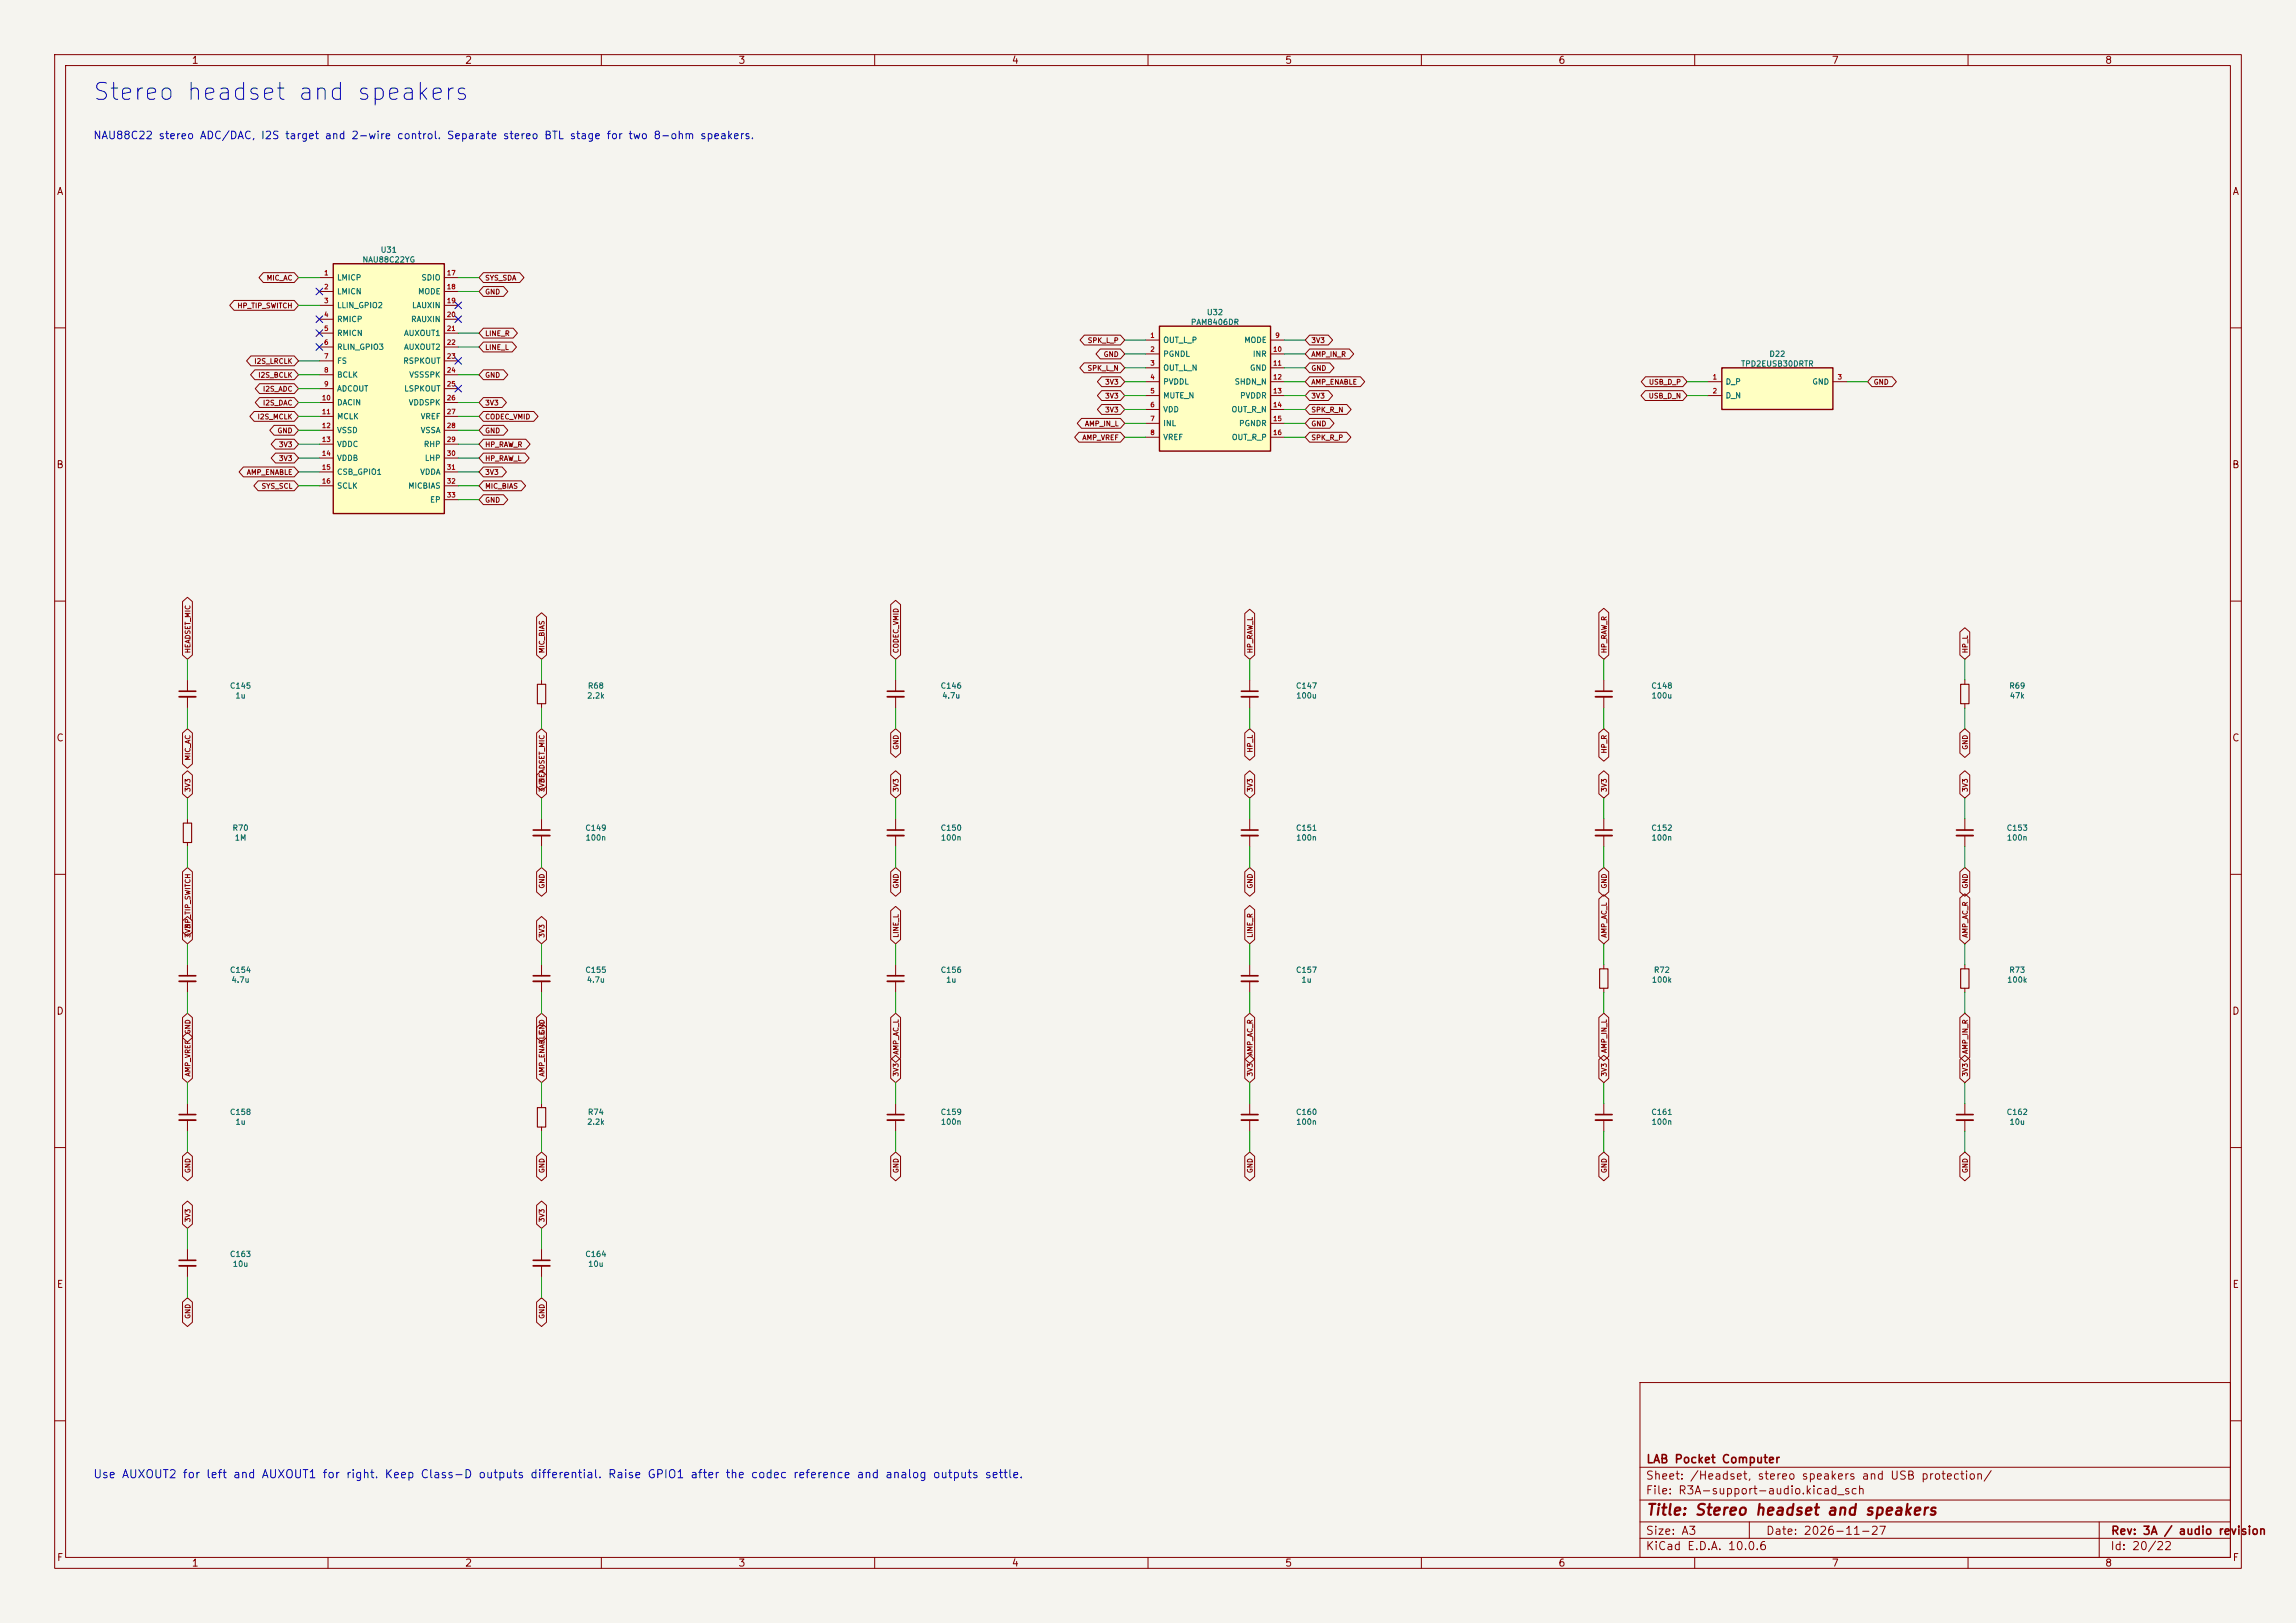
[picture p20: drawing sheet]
<svg xmlns="http://www.w3.org/2000/svg" width="420mm" height="297mm" viewBox="0 0 420 297" stroke-linecap="round" stroke-linejoin="round" font-family="sans-serif">
<defs><g id="words">
<text font-size="3.1" fill="#0000c2" x="16.8" y="19.1">Stereo headset and speakers</text>
<text font-size="2" fill="#840000" x="301" y="277.8">Title: Stereo headset and speakers</text>
<g font-size="1.5" fill="#840000">
<text x="301" y="268.1">LAB Pocket Computer</text>
<text x="300.9" y="273.8">File: R3A-support-audio.kicad_sch</text>
<text x="300.9" y="271.1">Sheet: /Headset, stereo speakers and USB protection/</text>
<text x="300.9" y="281.2">Size: A3</text>
<text x="322.9" y="281.2">Date: 2026-11-27</text>
<text x="386" y="281.2">Rev: 3A / audio revision</text>
<text x="300.9" y="284">KiCad E.D.A. 10.0.6</text>
<text x="385.9" y="284">Id: 20/22</text>
</g>
<text font-size="1.5" fill="#0000c2" x="17" y="270.9">Use AUXOUT2 for left and AUXOUT1 for right. Keep Class-D outputs differential. Raise GPIO1 after the codec reference and analog outputs settle.</text>
<text font-size="1.4" fill="#0000c2" x="17" y="25.8">NAU88C22 stereo ADC/DAC, I2S target and 2-wire control. Separate stereo BTL stage for two 8-ohm speakers.</text>
<g font-size="1.3" fill="#840000">
<text x="35" y="12">1</text>
<text x="85" y="12">2</text>
<text x="135" y="12">3</text>
<text x="185" y="12">4</text>
<text x="235" y="12">5</text>
<text x="285" y="12">6</text>
<text x="335" y="12">7</text>
<text x="385" y="12">8</text>
<text x="10.3" y="36">A</text>
<text x="408.3" y="36">A</text>
<text x="10.2" y="86">B</text>
<text x="408.2" y="86">B</text>
<text x="10.2" y="136">C</text>
<text x="408.2" y="136">C</text>
<text x="10.2" y="186">D</text>
<text x="408.2" y="186">D</text>
<text x="10.3" y="236">E</text>
<text x="408.3" y="236">E</text>
<text x="10.3" y="286">F</text>
<text x="35" y="287">1</text>
<text x="85" y="287">2</text>
<text x="135" y="287">3</text>
<text x="185" y="287">4</text>
<text x="235" y="287">5</text>
<text x="285" y="287">6</text>
<text x="335" y="287">7</text>
<text x="385" y="287">8</text>
<text x="408.3" y="286">F</text>
</g>
<g font-size="1" fill="#006464">
<text x="69.5" y="46.5">U31</text>
<text x="61.6" y="51.6">LMICP</text>
<text x="66.2" y="48.3">NAU88C22YG</text>
<text x="77" y="51.6">SDIO</text>
<text x="61.6" y="54.1">LMICN</text>
<text x="61.6" y="56.6">LLIN_GPIO2</text>
<text x="61.6" y="59.2">RMICP</text>
<text x="75.1" y="59.2">RAUXIN</text>
<text x="75.3" y="56.6">LAUXIN</text>
<text x="76.4" y="54.1">MODE</text>
<text x="217.7" y="59.7">PAM8406DR</text>
<text x="220.7" y="57.9">U32</text>
<text x="61.6" y="61.7">RMICN</text>
<text x="61.6" y="64.3">RLIN_GPIO3</text>
<text x="73.8" y="61.7">AUXOUT1</text>
<text x="73.8" y="64.3">AUXOUT2</text>
<text x="212.7" y="63">OUT_L_P</text>
<text x="212.7" y="65.5">PGNDL</text>
<text x="227.5" y="63">MODE</text>
<text x="229.1" y="65.5">INR</text>
<text x="323.6" y="65.5">D22</text>
<text x="61.6" y="66.8">FS</text>
<text x="61.6" y="69.3">BCLK</text>
<text x="61.6" y="71.9">ADCOUT</text>
<text x="73.7" y="66.8">RSPKOUT</text>
<text x="73.9" y="71.9">LSPKOUT</text>
<text x="74.8" y="69.3">VSSSPK</text>
<text x="212.7" y="68.1">OUT_L_N</text>
<text x="212.7" y="70.6">PVDDL</text>
<text x="225.8" y="70.6">SHDN_N</text>
<text x="228.6" y="68.1">GND</text>
<text x="315.6" y="70.6">D_P</text>
<text x="318.4" y="67.3">TPD2EUSB30DRTR</text>
<text x="331.4" y="70.6">GND</text>
<text x="61.6" y="74.4">DACIN</text>
<text x="61.6" y="77">MCLK</text>
<text x="74.7" y="74.4">VDDSPK</text>
<text x="76.9" y="77">VREF</text>
<text x="212.7" y="73.1">MUTE_N</text>
<text x="212.7" y="75.7">VDD</text>
<text x="225.2" y="75.7">OUT_R_N</text>
<text x="226.8" y="73.1">PVDDR</text>
<text x="315.6" y="73.1">D_N</text>
<text x="61.6" y="79.5">VSSD</text>
<text x="61.6" y="82">VDDC</text>
<text x="76.9" y="79.5">VSSA</text>
<text x="77.4" y="82">RHP</text>
<text x="212.7" y="78.2">INL</text>
<text x="212.7" y="80.8">VREF</text>
<text x="225.2" y="80.8">OUT_R_P</text>
<text x="226.6" y="78.2">PGNDR</text>
<text x="61.6" y="84.6">VDDB</text>
<text x="61.6" y="87.1">CSB_GPIO1</text>
<text x="61.6" y="89.7">SCLK</text>
<text x="74.6" y="89.7">MICBIAS</text>
<text x="76.8" y="87.1">VDDA</text>
<text x="77.6" y="84.6">LHP</text>
<text x="78.6" y="92.2">EP</text>
<text x="42" y="126.3">C145</text>
<text x="43" y="128.1">1u</text>
<text x="107.3" y="128.1">2.2k</text>
<text x="107.4" y="126.3">R68</text>
<text x="172" y="126.3">C146</text>
<text x="172.3" y="128.1">4.7u</text>
<text x="237" y="126.3">C147</text>
<text x="237" y="128.1">100u</text>
<text x="302" y="126.3">C148</text>
<text x="302" y="128.1">100u</text>
<text x="367.4" y="126.3">R69</text>
<text x="367.5" y="128.1">47k</text>
<text x="42.4" y="152.3">R70</text>
<text x="42.9" y="154.1">1M</text>
<text x="107" y="152.3">C149</text>
<text x="107" y="154.1">100n</text>
<text x="172" y="152.3">C150</text>
<text x="172" y="154.1">100n</text>
<text x="237" y="152.3">C151</text>
<text x="237" y="154.1">100n</text>
<text x="302" y="152.3">C152</text>
<text x="302" y="154.1">100n</text>
<text x="367" y="152.3">C153</text>
<text x="367" y="154.1">100n</text>
<text x="42" y="178.3">C154</text>
<text x="107" y="178.3">C155</text>
<text x="172" y="178.3">C156</text>
<text x="237" y="178.3">C157</text>
<text x="302.4" y="178.3">R72</text>
<text x="367.4" y="178.3">R73</text>
<text x="42.3" y="180.1">4.7u</text>
<text x="107.3" y="180.1">4.7u</text>
<text x="173" y="180.1">1u</text>
<text x="238" y="180.1">1u</text>
<text x="302.1" y="180.1">100k</text>
<text x="367.1" y="180.1">100k</text>
<text x="42" y="204.3">C158</text>
<text x="43" y="206.1">1u</text>
<text x="107.3" y="206.1">2.2k</text>
<text x="107.4" y="204.3">R74</text>
<text x="172" y="204.3">C159</text>
<text x="172" y="206.1">100n</text>
<text x="237" y="204.3">C160</text>
<text x="237" y="206.1">100n</text>
<text x="302" y="204.3">C161</text>
<text x="302" y="206.1">100n</text>
<text x="367" y="204.3">C162</text>
<text x="367.5" y="206.1">10u</text>
<text x="42" y="230.3">C163</text>
<text x="42.5" y="232.1">10u</text>
<text x="107" y="230.3">C164</text>
<text x="107.5" y="232.1">10u</text>
</g>
<g font-size=".9" fill="#840000">
<text x="48.7" y="51.5">MIC_AC</text>
<text x="88.7" y="51.5">SYS_SDA</text>
<text x="43.3" y="56.6">HP_TIP_SWITCH</text>
<text x="88.7" y="54.1">GND</text>
<text x="88.7" y="61.7">LINE_R</text>
<text x="88.7" y="64.2">LINE_L</text>
<text x="198.9" y="63">SPK_L_P</text>
<text x="201.8" y="65.5">GND</text>
<text x="239.8" y="65.5">AMP_IN_R</text>
<text x="239.8" y="63">3V3</text>
<text x="46.4" y="66.8">I2S_LRCLK</text>
<text x="47.2" y="69.3">I2S_BCLK</text>
<text x="48" y="71.9">I2S_ADC</text>
<text x="88.7" y="69.3">GND</text>
<text x="198.8" y="68.1">SPK_L_N</text>
<text x="202.1" y="70.6">3V3</text>
<text x="239.8" y="70.6">AMP_ENABLE</text>
<text x="239.8" y="68.1">GND</text>
<text x="301.5" y="70.6">USB_D_P</text>
<text x="342.7" y="70.6">GND</text>
<text x="47" y="76.9">I2S_MCLK</text>
<text x="48" y="74.4">I2S_DAC</text>
<text x="88.7" y="76.9">CODEC_VMID</text>
<text x="88.7" y="74.4">3V3</text>
<text x="202.1" y="73.1">3V3</text>
<text x="202.1" y="75.7">3V3</text>
<text x="239.8" y="73.1">3V3</text>
<text x="239.8" y="75.7">SPK_R_N</text>
<text x="301.5" y="73.1">USB_D_N</text>
<text x="50.7" y="79.5">GND</text>
<text x="50.9" y="82">3V3</text>
<text x="88.7" y="82">HP_RAW_R</text>
<text x="88.7" y="79.5">GND</text>
<text x="197.9" y="80.8">AMP_VREF</text>
<text x="198.4" y="78.2">AMP_IN_L</text>
<text x="239.8" y="80.8">SPK_R_P</text>
<text x="239.8" y="78.2">GND</text>
<text x="45.1" y="87.1">AMP_ENABLE</text>
<text x="47.8" y="89.6">SYS_SCL</text>
<text x="50.9" y="84.6">3V3</text>
<text x="88.7" y="89.6">MIC_BIAS</text>
<text x="88.7" y="87.1">3V3</text>
<text x="88.7" y="84.6">HP_RAW_L</text>
<text x="88.7" y="92.2">GND</text>
<text x="35" y="119.6" transform="rotate(-90 35 119.6)">HEADSET_MIC</text>
<text x="99.8" y="119.6" transform="rotate(-90 99.8 119.6)">MIC_BIAS</text>
<text x="164.6" y="119.6" transform="rotate(-90 164.6 119.6)">CODEC_VMID</text>
<text x="229.3" y="119.6" transform="rotate(-90 229.3 119.6)">HP_RAW_L</text>
<text x="294.1" y="119.6" transform="rotate(-90 294.1 119.6)">HP_RAW_R</text>
<text x="360.2" y="119.6" transform="rotate(-90 360.2 119.6)">HP_L</text>
<text x="164.6" y="137.3" transform="rotate(-90 164.6 137.3)">GND</text>
<text x="229.3" y="137.8" transform="rotate(-90 229.3 137.8)">HP_L</text>
<text x="294.1" y="138" transform="rotate(-90 294.1 138)">HP_R</text>
<text x="360.2" y="137.3" transform="rotate(-90 360.2 137.3)">GND</text>
<text x="35" y="139.3" transform="rotate(-90 35 139.3)">MIC_AC</text>
<text x="99.8" y="143.4" transform="rotate(-90 99.8 143.4)">HEADSET_MIC</text>
<text x="35" y="145" transform="rotate(-90 35 145)">3V3</text>
<text x="99.8" y="145" transform="rotate(-90 99.8 145)">3V3</text>
<text x="164.6" y="145" transform="rotate(-90 164.6 145)">3V3</text>
<text x="229.3" y="145" transform="rotate(-90 229.3 145)">3V3</text>
<text x="294.1" y="145" transform="rotate(-90 294.1 145)">3V3</text>
<text x="360.2" y="145" transform="rotate(-90 360.2 145)">3V3</text>
<text x="99.8" y="162.7" transform="rotate(-90 99.8 162.7)">GND</text>
<text x="164.6" y="162.7" transform="rotate(-90 164.6 162.7)">GND</text>
<text x="229.3" y="162.7" transform="rotate(-90 229.3 162.7)">GND</text>
<text x="294.1" y="162.7" transform="rotate(-90 294.1 162.7)">GND</text>
<text x="360.2" y="162.7" transform="rotate(-90 360.2 162.7)">GND</text>
<text x="35" y="171.7" transform="rotate(-90 35 171.7)">3V3</text>
<text x="35" y="170" transform="rotate(-90 35 170)">HP_TIP_SWITCH</text>
<text x="99.8" y="171.7" transform="rotate(-90 99.8 171.7)">3V3</text>
<text x="164.6" y="171.7" transform="rotate(-90 164.6 171.7)">LINE_L</text>
<text x="229.3" y="171.7" transform="rotate(-90 229.3 171.7)">LINE_R</text>
<text x="294.1" y="171.7" transform="rotate(-90 294.1 171.7)">AMP_AC_L</text>
<text x="360.2" y="171.7" transform="rotate(-90 360.2 171.7)">AMP_AC_R</text>
<text x="35" y="189.4" transform="rotate(-90 35 189.4)">GND</text>
<text x="99.8" y="189.4" transform="rotate(-90 99.8 189.4)">GND</text>
<text x="35" y="197.1" transform="rotate(-90 35 197.1)">AMP_VREF</text>
<text x="99.8" y="197.1" transform="rotate(-90 99.8 197.1)">AMP_ENABLE</text>
<text x="164.6" y="197.1" transform="rotate(-90 164.6 197.1)">3V3</text>
<text x="164.6" y="193.1" transform="rotate(-90 164.6 193.1)">AMP_AC_L</text>
<text x="229.3" y="197.1" transform="rotate(-90 229.3 197.1)">3V3</text>
<text x="229.3" y="193.3" transform="rotate(-90 229.3 193.3)">AMP_AC_R</text>
<text x="294.1" y="197.1" transform="rotate(-90 294.1 197.1)">3V3</text>
<text x="294.1" y="192.8" transform="rotate(-90 294.1 192.8)">AMP_IN_L</text>
<text x="360.2" y="197.1" transform="rotate(-90 360.2 197.1)">3V3</text>
<text x="360.2" y="193" transform="rotate(-90 360.2 193)">AMP_IN_R</text>
<text x="35" y="214.8" transform="rotate(-90 35 214.8)">GND</text>
<text x="99.8" y="214.8" transform="rotate(-90 99.8 214.8)">GND</text>
<text x="164.6" y="214.8" transform="rotate(-90 164.6 214.8)">GND</text>
<text x="229.3" y="214.8" transform="rotate(-90 229.3 214.8)">GND</text>
<text x="294.1" y="214.8" transform="rotate(-90 294.1 214.8)">GND</text>
<text x="360.2" y="214.8" transform="rotate(-90 360.2 214.8)">GND</text>
<text x="35" y="223.8" transform="rotate(-90 35 223.8)">3V3</text>
<text x="99.8" y="223.8" transform="rotate(-90 99.8 223.8)">3V3</text>
<text x="35" y="241.4" transform="rotate(-90 35 241.4)">GND</text>
<text x="99.8" y="241.4" transform="rotate(-90 99.8 241.4)">GND</text>
</g>
<g font-size=".9" fill="#a90000">
<text x="59.2" y="50.6">1</text>
<text x="59.2" y="53.1">2</text>
<text x="81.7" y="50.6">17</text>
<text x="81.7" y="53.1">18</text>
<text x="59.2" y="55.7">3</text>
<text x="59.2" y="58.2">4</text>
<text x="81.7" y="55.7">19</text>
<text x="81.7" y="58.2">20</text>
<text x="59.2" y="60.7">5</text>
<text x="59.2" y="63.3">6</text>
<text x="59.2" y="65.8">7</text>
<text x="81.7" y="60.7">21</text>
<text x="81.7" y="63.3">22</text>
<text x="81.7" y="65.8">23</text>
<text x="210.3" y="62">1</text>
<text x="210.3" y="64.6">2</text>
<text x="232.8" y="64.6">10</text>
<text x="233.2" y="62">9</text>
<text x="59.2" y="68.4">8</text>
<text x="59.2" y="70.9">9</text>
<text x="81.7" y="68.4">24</text>
<text x="81.7" y="70.9">25</text>
<text x="210.3" y="67.1">3</text>
<text x="210.3" y="69.6">4</text>
<text x="232.8" y="67.1">11</text>
<text x="232.8" y="69.6">12</text>
<text x="313.2" y="69.6">1</text>
<text x="336.1" y="69.6">3</text>
<text x="58.8" y="73.4">10</text>
<text x="58.8" y="76">11</text>
<text x="81.7" y="73.4">26</text>
<text x="81.7" y="76">27</text>
<text x="210.3" y="72.2">5</text>
<text x="210.3" y="74.7">6</text>
<text x="210.3" y="77.3">7</text>
<text x="232.8" y="72.2">13</text>
<text x="232.8" y="74.7">14</text>
<text x="232.8" y="77.3">15</text>
<text x="313.2" y="72.2">2</text>
<text x="58.8" y="78.5">12</text>
<text x="58.8" y="81.1">13</text>
<text x="58.8" y="83.6">14</text>
<text x="81.7" y="78.5">28</text>
<text x="81.7" y="81.1">29</text>
<text x="81.7" y="83.6">30</text>
<text x="210.3" y="79.8">8</text>
<text x="232.8" y="79.8">16</text>
<text x="58.8" y="86.1">15</text>
<text x="58.8" y="88.7">16</text>
<text x="81.7" y="86.1">31</text>
<text x="81.7" y="88.7">32</text>
<text x="81.7" y="91.2">33</text>
</g>
</g></defs>
<path d="M0 0h420v297h-420z" fill="#f5f4ef" stroke="#f5f4ef" stroke-width=".18"/>
<g fill="none" stroke="#840000" stroke-width=".18">
<path d="M10 10h400v277h-400zM12 12h396v273h-396zM60 10v2M110 10v2M160 10v2M210 10v2M260 10v2M310 10v2M360 10v2M10 60h2M408 60h2M10 110h2"/>
<path d="M408 110h2M293.4 124.5v2M293.4 127.5v2M10 160h2M408 160h2M10 210h2M408 210h2M300 253h108v32h-108zM10 260h2M300 278.5h108M300 274.5h108M300 268.5h108"/>
<path d="M320 278.5v3M384 278.5v6.5M408 260h2M60 285v2M110 285v2M160 285v2M210 285v2M260 285v2M300 281.5h108M310 285v2M360 285v2"/>
</g>
<path d="M291.8 126.5h3.1" fill="none" stroke="#840000" stroke-width=".3"/>
<path d="M291.8 127.5h3.1" fill="none" stroke="#840000" stroke-width=".33"/>
<path d="M61 48.3h20.3v45.7h-20.3z" fill="#ffffc2"/>
<path d="M61 48.3h20.3v45.7h-20.3z" fill="none" stroke="#840000" stroke-width=".25"/>
<g fill="none" stroke="#840000" stroke-width=".18">
<path d="M58.4 50.8h2.6M58.4 53.3h2.6M58.4 55.9h2.6M58.4 58.4h2.6M81.3 50.8h2.5M81.3 53.3h2.5M81.3 55.9h2.5M81.3 58.4h2.5M58.4 61h2.6M58.4 63.5h2.6M58.4 66h2.6M58.4 68.6h2.6"/>
<path d="M58.4 71.1h2.6M58.4 73.7h2.6M58.4 76.2h2.6M58.4 78.7h2.6M81.3 61h2.5M81.3 63.5h2.5M81.3 66h2.5M81.3 68.6h2.5M81.3 71.1h2.5M81.3 73.7h2.5M81.3 76.2h2.5M81.3 78.7h2.5"/>
<path d="M58.4 81.3h2.6M58.4 83.8h2.6M58.4 86.4h2.6M58.4 88.9h2.6M81.3 81.3h2.5M81.3 83.8h2.5M81.3 86.4h2.5M81.3 88.9h2.5M81.3 91.4h2.5M34.3 124.5v2M34.3 127.5v2M99.1 124.5v.7"/>
<path d="M99.1 128.8v.7M359.4 124.5v.7M359.4 128.8v.7M34.3 149.9v.7M34.3 154.2v.7M99.1 149.9v2M99.1 152.9v2M293.4 149.9v2M293.4 152.9v2M359.4 149.9v2M359.4 152.9v2M293.4 176.5v.8"/>
<path d="M359.4 176.5v.8M293.4 180.8v.8M359.4 180.8v.8M293.4 201.9v2.1M293.4 205v2"/>
</g>
<path d="M98.3 125.2h1.5v3.6h-1.5zM358.6 125.2h1.6v3.6h-1.6zM33.5 150.6h1.6v3.6h-1.6zM292.6 177.3h1.5v3.5h-1.5zM358.6 177.3h1.6v3.5h-1.6z" fill="none" stroke="#840000" stroke-width=".2"/>
<path d="M32.8 126.5h3M97.5 151.9h3.1M291.8 151.9h3.1M357.9 151.9h3M291.8 204h3.1" fill="none" stroke="#840000" stroke-width=".3"/>
<path d="M32.8 127.5h3M97.5 152.9h3.1M291.8 152.9h3.1M357.9 152.9h3M291.8 205h3.1" fill="none" stroke="#840000" stroke-width=".33"/>
<path d="M212.1 59.7h20.3v22.9h-20.3z" fill="#ffffc2"/>
<path d="M212.1 59.7h20.3v22.9h-20.3z" fill="none" stroke="#840000" stroke-width=".25"/>
<g fill="none" stroke="#840000" stroke-width=".18">
<path d="M209.5 62.2h2.6M209.5 64.8h2.6M209.5 67.3h2.6M209.5 69.9h2.6M209.5 72.4h2.6M209.5 74.9h2.6M209.5 77.5h2.6M232.4 62.2h2.5M232.4 64.8h2.5M232.4 67.3h2.5M232.4 69.9h2.5M232.4 72.4h2.5"/>
<path d="M232.4 74.9h2.5M232.4 77.5h2.5M209.5 80h2.6M232.4 80h2.5M163.8 149.9v2M163.8 152.9v2M359.4 201.9v2.1M359.4 205v2"/>
</g>
<path d="M162.3 151.9h3.1M357.9 204h3" fill="none" stroke="#840000" stroke-width=".3"/>
<path d="M162.3 152.9h3.1M357.9 205h3" fill="none" stroke="#840000" stroke-width=".33"/>
<path d="M315 67.3h20.3v7.6h-20.3z" fill="#ffffc2"/>
<path d="M315 67.3h20.3v7.6h-20.3z" fill="none" stroke="#840000" stroke-width=".25"/>
<g fill="none" stroke="#840000" stroke-width=".18">
<path d="M42.8 55h11l.8 .9-.8 .9h-11l-.8-.9zM48.2 49.9h5.6l.8 .9-.8 .9h-5.6l-.8-.9zM88.4 52.4h3.7l.8 .9-.8 .9h-3.7l-.8-.9zM88.4 49.9h6.7l.8 .9-.8 .9h-6.7l-.8-.9zM45.9 65.1h7.9l.8 .9-.8 .9h-7.9l-.8-.9zM46.5 75.3h7.3l.8 .9-.8 .9h-7.3l-.8-.9zM46.6 67.7h7.2l.8 .9-.8 .9h-7.2l-.8-.9zM47.5 72.8h6.3l.8 .9-.8 .9h-6.3l-.8-.9zM47.5 70.2h6.3l.8 .9-.8 .9h-6.3l-.8-.9zM50.1 77.8h3.7l.8 .9-.8 .9h-3.7l-.8-.9zM88.4 60.1h5.5l.8 .9-.8 .9h-5.5l-.8-.9zM88.4 62.6h5.3l.8 .9-.8 .9h-5.3l-.8-.9z"/>
<path d="M88.4 75.3h9.2l.8 .9-.8 .9h-9.2l-.8-.9zM88.4 72.8h3.4l.8 .9-.8 .9h-3.4l-.8-.9zM88.4 77.8h3.7l.8 .9-.8 .9h-3.7l-.8-.9zM88.4 67.7h3.7l.8 .9-.8 .9h-3.7l-.8-.9zM197.4 79.1h7.6l.7 .9-.7 .9h-7.6l-.8-.9zM197.8 76.6h7.2l.7 .9-.7 .9h-7.2l-.8-.9zM198.3 66.4h6.7l.7 .9-.7 .9h-6.7l-.8-.9zM198.4 61.3h6.6l.7 .9-.7 .9h-6.6l-.8-.9zM201.3 63.9h3.7l.7 .9-.7 .9h-3.7l-.8-.9zM201.5 68.9h3.5l.7 1-.7 .9h-3.5l-.8-.9zM201.5 71.5h3.5l.7 .9-.7 .9h-3.5l-.8-.9zM201.5 74h3.5l.7 .9-.7 .9h-3.5l-.8-.9z"/>
<path d="M239.5 71.5h3.5l.8 .9-.8 .9h-3.5l-.7-.9zM239.5 79.1h6.8l.8 .9-.8 .9h-6.8l-.7-.9zM239.5 76.6h3.7l.8 .9-.8 .9h-3.7l-.7-.9zM239.5 74h6.9l.8 .9-.8 .9h-6.9l-.7-.9zM239.5 68.9h9.4l.7 1-.7 .9h-9.4l-.7-.9zM239.5 66.4h3.7l.8 .9-.8 .9h-3.7l-.7-.9zM239.5 63.9h7.3l.8 .9-.8 .9h-7.3l-.7-.9zM239.5 61.3h3.5l.8 .9-.8 .9h-3.5l-.7-.9zM301 71.5h6.8l.8 .9-.8 .9h-6.8l-.8-.9zM301 68.9h6.8l.8 1-.8 .9h-6.8l-.8-.9zM312.4 69.9h2.6M312.4 72.4h2.6"/>
<path d="M335.3 69.9h2.5M342.4 68.9h3.7l.8 1-.8 .9h-3.7l-.8-.9zM44.5 85.5h9.3l.8 .9-.8 .9h-9.3l-.8-.9zM47.2 88h6.6l.8 .9-.8 .9h-6.6l-.8-.9zM50.4 82.9h3.4l.8 .9-.8 .9h-3.4l-.8-.9zM50.4 80.4h3.4l.8 .9-.8 .9h-3.4l-.8-.9zM88.4 90.5h3.7l.8 .9-.8 .9h-3.7l-.8-.9zM88.4 88h7l.8 .9-.8 .9h-7l-.8-.9zM88.4 85.5h3.4l.8 .9-.8 .9h-3.4l-.8-.9zM88.4 82.9h7.6l.8 .9-.8 .9h-7.6l-.8-.9zM88.4 80.4h7.8l.8 .9-.8 .9h-7.8l-.8-.9zM33.4 110.1l.9-.8 .9 .8v9.8l-.9 .8-.9-.8z"/>
<path d="M98.2 112.9l.9-.8 .9 .8v7l-.9 .8-.9-.8zM162.9 110.6l.9-.7 .9 .7v9.3l-.9 .8-.9-.8zM227.7 112.3l.9-.8 .9 .8v7.6l-.9 .8-.9-.8zM292.5 112.1l.9-.8 .9 .8v7.8l-.9 .8-.9-.8zM358.5 115.7l.9-.8 .9 .8v4.2l-.9 .8-.9-.8zM33.4 134.1l.9-.7 .9 .7v5.7l-.9 .8-.9-.8zM98.2 134.1l.9-.7 .9 .7v9.8l-.9 .8-.9-.8zM162.9 134.1l.9-.7 .9 .7v3.7l-.9 .8-.9-.8zM163.8 124.5v2M163.8 127.5v2M227.7 134.1l.9-.7 .9 .7v4.2l-.9 .8-.9-.8zM228.6 124.5v2"/>
<path d="M228.6 127.5v2M292.5 134.1l.9-.7 .9 .7v4.4l-.9 .8-.9-.8zM358.5 134.1l.9-.7 .9 .7v3.7l-.9 .8-.9-.8zM33.4 159.5l.9-.7 .9 .7v11.1l-.9 .7-.9-.7zM33.4 141.8l.9-.8 .9 .8v3.5l-.9 .8-.9-.8zM98.2 159.5l.9-.7 .9 .7v3.7l-.9 .8-.9-.8zM98.2 141.8l.9-.8 .9 .8v3.5l-.9 .8-.9-.8zM162.9 159.5l.9-.7 .9 .7v3.7l-.9 .8-.9-.8zM162.9 141.8l.9-.8 .9 .8v3.5l-.9 .8-.9-.8zM227.7 141.8l.9-.8 .9 .8v3.5l-.9 .8-.9-.8zM227.7 159.5l.9-.7 .9 .7v3.7l-.9 .8-.9-.8zM228.6 149.9v2"/>
<path d="M228.6 152.9v2M292.5 159.5l.9-.7 .9 .7v3.7l-.9 .8-.9-.8zM292.5 141.8l.9-.8 .9 .8v3.5l-.9 .8-.9-.8zM358.5 159.5l.9-.7 .9 .7v3.7l-.9 .8-.9-.8zM358.5 141.8l.9-.8 .9 .8v3.5l-.9 .8-.9-.8zM33.4 168.5l.9-.8 .9 .8v3.4l-.9 .8-.9-.8zM34.3 176.5v2.1M34.3 179.6v2M98.2 168.5l.9-.8 .9 .8v3.4l-.9 .8-.9-.8zM99.1 176.5v2.1M99.1 179.6v2M162.9 166.7l.9-.8 .9 .8v5.2l-.9 .8-.9-.8z"/>
<path d="M163.8 176.5v2.1M163.8 179.6v2M227.7 166.5l.9-.8 .9 .8v5.4l-.9 .8-.9-.8zM228.6 176.5v2.1M228.6 179.6v2M292.5 164.5l.9-.8 .9 .8v7.4l-.9 .8-.9-.8zM358.5 164.3l.9-.7 .9 .7v7.6l-.9 .8-.9-.8zM33.4 189.7l.9-.7 .9 .7v7.6l-.9 .8-.9-.8zM33.4 186.2l.9-.8 .9 .8v3.7l-.9 .8-.9-.8zM98.2 188l.9-.8 .9 .8v9.3l-.9 .8-.9-.8zM98.2 186.2l.9-.8 .9 .8v3.7l-.9 .8-.9-.8zM162.9 186.2l.9-.8 .9 .8v7.4l-.9 .8-.9-.8z"/>
<path d="M162.9 193.9l.9-.8 .9 .8v3.4l-.9 .8-.9-.8zM227.7 186.2l.9-.8 .9 .8v7.6l-.9 .8-.9-.8zM227.7 193.9l.9-.8 .9 .8v3.4l-.9 .8-.9-.8zM292.5 193.9l.9-.8 .9 .8v3.4l-.9 .8-.9-.8zM292.5 186.2l.9-.8 .9 .8v7.1l-.9 .8-.9-.8zM358.5 186.2l.9-.8 .9 .8v7.3l-.9 .8-.9-.8zM358.5 193.9l.9-.8 .9 .8v3.4l-.9 .8-.9-.8zM33.4 211.6l.9-.8 .9 .8v3.7l-.9 .8-.9-.8zM34.3 201.9v2.1M34.3 205v2M98.2 211.6l.9-.8 .9 .8v3.7l-.9 .8-.9-.8zM99.1 201.9v.8"/>
<path d="M99.1 206.2v.8M162.9 211.6l.9-.8 .9 .8v3.7l-.9 .8-.9-.8zM163.8 201.9v2.1M163.8 205v2M227.7 211.6l.9-.8 .9 .8v3.7l-.9 .8-.9-.8zM228.6 201.9v2.1M228.6 205v2M292.5 211.6l.9-.8 .9 .8v3.7l-.9 .8-.9-.8zM358.5 211.6l.9-.8 .9 .8v3.7l-.9 .8-.9-.8zM33.4 220.6l.9-.8 .9 .8v3.4l-.9 .8-.9-.8zM33.4 238.3l.9-.8 .9 .8v3.7l-.9 .8-.9-.8zM34.3 228.6v2"/>
<path d="M34.3 231.6v2.1M98.2 238.3l.9-.8 .9 .8v3.7l-.9 .8-.9-.8zM98.2 220.6l.9-.8 .9 .8v3.4l-.9 .8-.9-.8zM99.1 228.6v2M99.1 231.6v2.1"/>
</g>
<path d="M162.3 126.5h3.1M227.1 126.5h3M227.1 151.9h3M32.8 178.6h3M97.5 178.6h3.1M162.3 178.6h3.1M227.1 178.6h3M32.8 204h3M162.3 204h3.1M227.1 204h3M32.8 230.6h3M97.5 230.6h3.1" fill="none" stroke="#840000" stroke-width=".3"/>
<path d="M162.3 127.5h3.1M227.1 127.5h3M227.1 152.9h3M32.8 179.6h3M97.5 179.6h3.1M162.3 179.6h3.1M227.1 179.6h3M32.8 205h3M162.3 205h3.1M227.1 205h3M32.8 231.6h3M97.5 231.6h3.1" fill="none" stroke="#840000" stroke-width=".33"/>
<path d="M98.3 202.7h1.5v3.5h-1.5z" fill="none" stroke="#840000" stroke-width=".2"/>
<g fill="none" stroke="#009600" stroke-width=".18">
<path d="M54.6 50.8h3.8M54.6 55.9h3.8M83.8 50.8h3.8M83.8 53.3h3.8M54.6 68.6h3.8M54.6 73.7h3.8M54.6 76.2h3.8M54.6 78.7h3.8M54.6 66h3.8M54.6 71.1h3.8M83.8 68.6h3.8M83.8 73.7h3.8"/>
<path d="M83.8 76.2h3.8M83.8 78.7h3.8M83.8 61h3.8M83.8 63.5h3.8M205.7 77.5h3.8M205.7 64.8h3.8M205.7 69.9h3.8M205.7 67.3h3.8M205.7 74.9h3.8M205.7 62.2h3.8M205.7 72.4h3.8M234.9 77.5h3.9"/>
<path d="M234.9 64.8h3.9M234.9 69.9h3.9M234.9 67.3h3.9M234.9 74.9h3.9M234.9 62.2h3.9M234.9 72.4h3.9M308.6 69.9h3.8M308.6 72.4h3.8M337.8 69.9h3.8M54.6 81.3h3.8M54.6 83.8h3.8M54.6 86.4h3.8"/>
<path d="M54.6 88.9h3.8M83.8 81.3h3.8M83.8 83.8h3.8M83.8 86.4h3.8M83.8 88.9h3.8M83.8 91.4h3.8M205.7 80h3.8M234.9 80h3.9M34.3 120.7v3.8M34.3 129.5v3.9M99.1 120.7v3.8M99.1 129.5v3.9"/>
<path d="M163.8 120.7v3.8M163.8 129.5v3.9M228.6 120.7v3.8M228.6 129.5v3.9M293.4 120.7v3.8M293.4 129.5v3.9M359.4 120.7v3.8M359.4 129.5v3.9M34.3 146.1v3.8M34.3 154.9v3.9M99.1 146.1v3.8M99.1 154.9v3.9"/>
<path d="M163.8 146.1v3.8M163.8 154.9v3.9M228.6 146.1v3.8M228.6 154.9v3.9M293.4 146.1v3.8M293.4 154.9v3.9M359.4 146.1v3.8M359.4 154.9v3.9M34.3 172.7v3.8M99.1 172.7v3.8M163.8 172.7v3.8M228.6 172.7v3.8"/>
<path d="M293.4 172.7v3.8M359.4 172.7v3.8M34.3 181.6v3.8M34.3 198.1v3.8M99.1 181.6v3.8M99.1 198.1v3.8M163.8 181.6v3.8M163.8 198.1v3.8M228.6 181.6v3.8M228.6 198.1v3.8M293.4 181.6v3.8M293.4 198.1v3.8"/>
<path d="M359.4 181.6v3.8M359.4 198.1v3.8M34.3 207v3.8M99.1 207v3.8M163.8 207v3.8M228.6 207v3.8M293.4 207v3.8M359.4 207v3.8M34.3 224.8v3.8M34.3 233.7v3.8M99.1 224.8v3.8M99.1 233.7v3.8"/>
</g>
<g fill="none" stroke="#000084" stroke-width=".18">
<path d="M57.8 57.8l1.2 1.2M57.8 52.7l1.2 1.2M59 57.8l-1.2 1.2M59 52.7l-1.2 1.2M83.2 55.3l1.2 1.2M83.2 57.8l1.2 1.2M84.4 55.3l-1.2 1.2M84.4 57.8l-1.2 1.2M57.8 62.9l1.2 1.2M57.8 60.4l1.2 1.2M59 62.9l-1.2 1.2M59 60.4l-1.2 1.2"/>
<path d="M83.2 65.4l1.2 1.2M83.2 70.5l1.2 1.2M84.4 65.4l-1.2 1.2M84.4 70.5l-1.2 1.2"/>
</g>
<use href="#words"/>
</svg>
